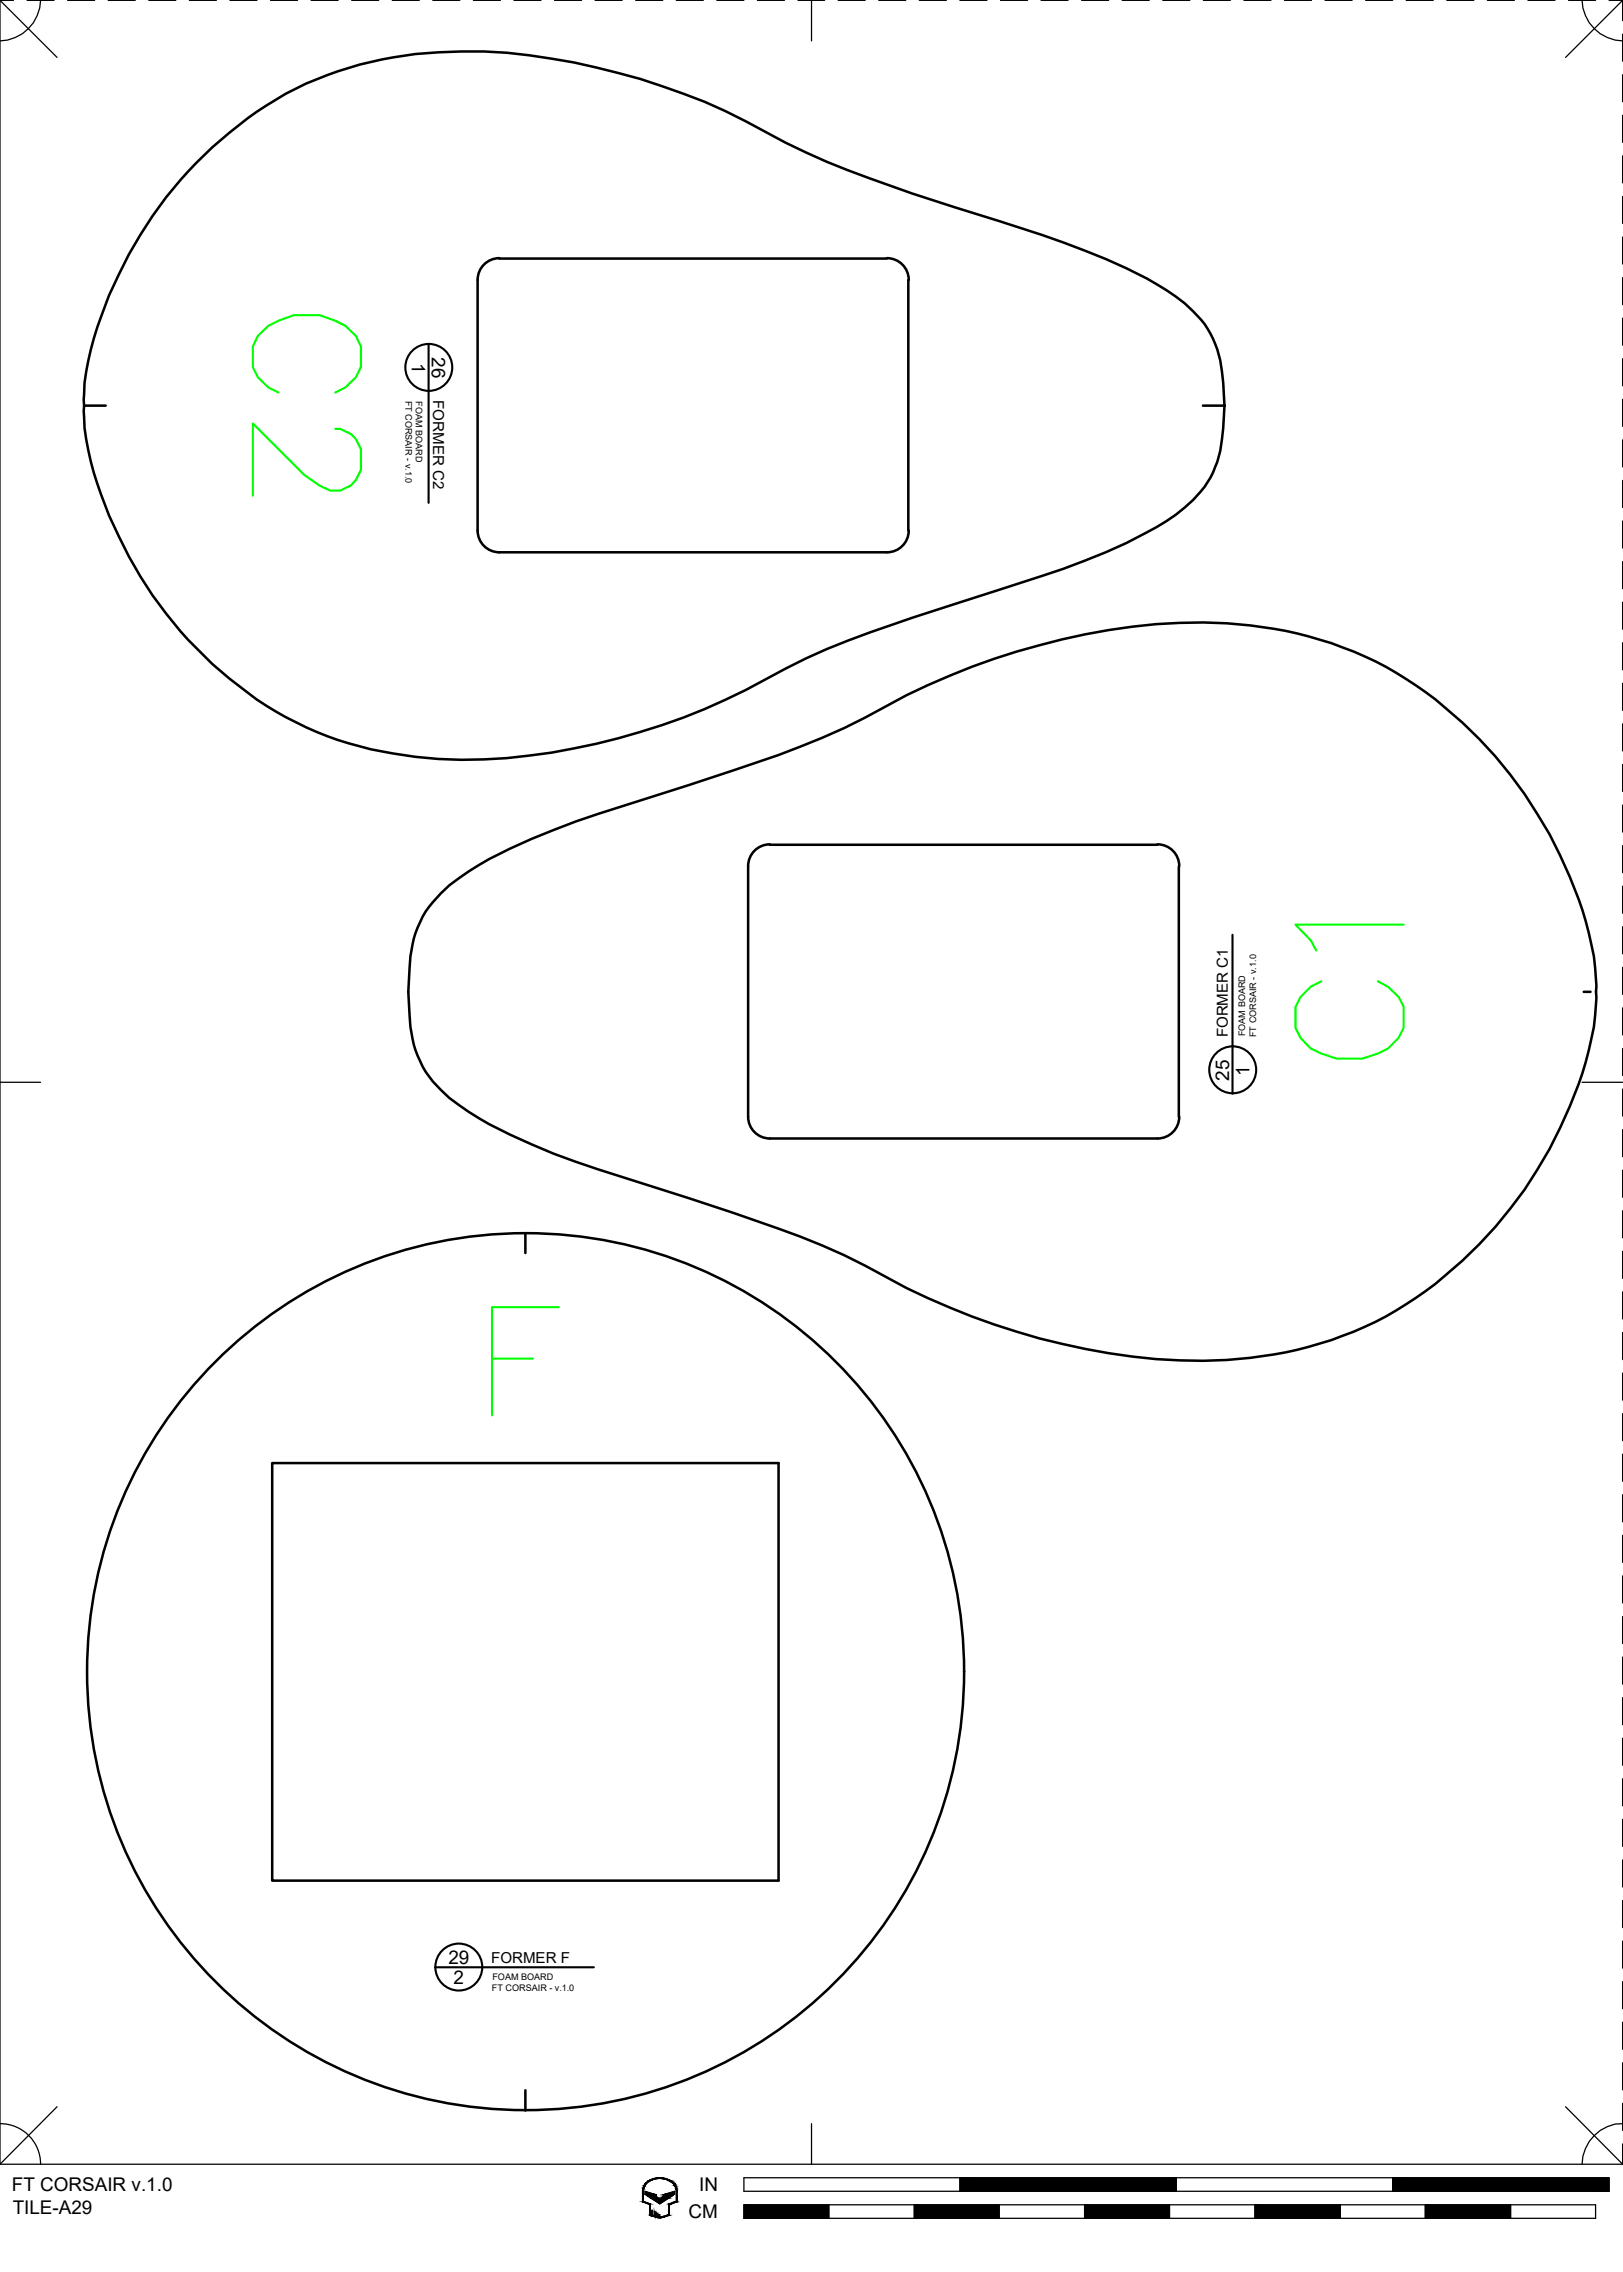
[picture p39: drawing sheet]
<svg xmlns="http://www.w3.org/2000/svg" width="190mm" height="267mm" viewBox="0 0 190 267" stroke-linecap="round" stroke-linejoin="round" font-family="sans-serif">
<defs><g id="words">
<text font-size="18.5" fill="#0f0" x="43.4" y="59.3" transform="rotate(-90 43.4 59.3)">C2</text>
<text font-size="18.5" x="165.8" y="125.6" transform="rotate(-90 165.8 125.6)">C1</text>
<g font-size="2.2">
<text x="50.7" y="41.9" transform="rotate(90 50.7 41.9)">26</text>
<text x="48.3" y="42.6" transform="rotate(90 48.3 42.6)">1</text>
<text x="144.3" y="126.8" transform="rotate(-90 144.3 126.8)">25</text>
<text x="146.7" y="126.3" transform="rotate(-90 146.7 126.3)">1</text>
<text x="52.6" y="230.5">29</text>
<text x="53.2" y="232.9">2</text>
<text x="1.4" y="257.2">FT CORSAIR v.1.0</text>
<text x="82.1" y="257.2">IN</text>
<text x="1.5" y="259.9">TILE-A29</text>
<text x="80.8" y="260.4">CM</text>
</g>
<g font-size="1.8">
<text x="50.9" y="47" transform="rotate(90 50.9 47)">FORMER C2</text>
<text x="144.1" y="121.8" transform="rotate(-90 144.1 121.8)">FORMER C1</text>
<text x="57.6" y="230.4">FORMER F</text>
</g>
<g font-size="1.1">
<text x="47.6" y="47" transform="rotate(90 47.6 47)">FT CORSAIR - v.1.0</text>
<text x="48.8" y="47.1" transform="rotate(90 48.8 47.1)">FOAM BOARD</text>
<text x="146.2" y="121.6" transform="rotate(-90 146.2 121.6)">FOAM BOARD</text>
<text x="147.4" y="121.7" transform="rotate(-90 147.4 121.7)">FT CORSAIR - v.1.0</text>
<text x="57.7" y="233.7">FT CORSAIR - v.1.0</text>
<text x="57.8" y="232.4">FOAM BOARD</text>
</g>
</g></defs>
<!-- layer: 01 CUT -->
<g fill="none" stroke="#000" stroke-width=".3">
<path d="M56.1 32.9v29.4M58.6 30.4h45.5M58.6 30.3a2.55 2.55 0 0 0-2.5 2.6M104.1 30.3a2.55 2.55 0 0 1 2.6 2.6M106.6 32.9v29.4M9.9 47.6h2.5M141.2 47.6h2.5a22 22 0 0 0-1.1-7.2l-.2-.6a13.2 13.2 0 0 0-5.5-5.7 59.6 59.6 0 0 0-12.1-5.6l-2.5-.9a517 517 0 0 1-20.2-6.7 84.2 84.2 0 0 1-14.6-6.7 75.3 75.3 0 0 0-17.5-6.3 63.3 63.3 0 0 0-18.6-1.8 41 41 0 0 0-26.5 11.2 49.1 49.1 0 0 0-14.8 26.3 28.1 28.1 0 0 0 1.8 14.4 49.2 49.2 0 0 0 18.2 24.1 40.1 40.1 0 0 0 18.7 6.7 61.9 61.9 0 0 0 21.2-1.5 77.6 77.6 0 0 0 22.2-8.8 72 72 0 0 1 9.9-4.2l10-3.4a213.9 213.9 0 0 0 17.7-6.1 36.1 36.1 0 0 0 9.3-5.2 11.2 11.2 0 0 0 4.3-8l.3-4M56.1 62.3a2.55 2.55 0 0 0 2.5 2.5M58.6 64.8h45.5M106.7 62.3a2.55 2.55 0 0 1-2.6 2.5M90.3 99.2h45.5M90.4 99.1a2.55 2.55 0 0 0-2.6 2.6"/>
<path d="M135.9 99.1a2.55 2.55 0 0 1 2.5 2.6M51.7 104.9a26.3 26.3 0 0 1 5.7-4.1 82.4 82.4 0 0 1 12.8-5.3 427.8 427.8 0 0 0 23.7-7.8 82 82 0 0 0 12.5-6.1 83.8 83.8 0 0 1 29.3-8.3 49.5 49.5 0 0 1 23.2 3.2 45.2 45.2 0 0 1 16.6 12.3 51.1 51.1 0 0 1 11.6 23.5 34.7 34.7 0 0 1 0 8.2 46.1 46.1 0 0 1-5.2 14.4 49.6 49.6 0 0 1-20.5 20.3 46.3 46.3 0 0 1-20.2 4.5 78 78 0 0 1-29.7-6.2l-5.1-2.3a82.3 82.3 0 0 0-15.1-7l-10.5-3.6-10.6-3.3a75.5 75.5 0 0 1-14-6 22.9 22.9 0 0 1-5.4-4.4 12.5 12.5 0 0 1-2.7-7.7 31.8 31.8 0 0 1 .5-9 11.2 11.2 0 0 1 3.1-5.3zM87.8 101.7v29.4a2.55 2.55 0 0 0 2.6 2.5M138.4 101.7v29.4M185.9 116.4h.8M90.3 133.6h45.5M138.4 131.1a2.55 2.55 0 0 1-2.5 2.5M61.7 144.8v2.3M31.9 171.7h59.5v49.1h-59.5zM61.7 245.4v2.3"/>
<circle cx="61.7" cy="196.2" r="51.5"/>
</g>
<!-- layer: 05 REFERENCE -->
<path d="M57.7 159.5h4.9M65.6 153.4h-7.9v12.7" fill="none" stroke="#0f0" stroke-width=".25"/>
<!-- layer: 23 NOTES -->
<g fill="none" stroke="#000" stroke-width=".25">
<path d="M50.3 40.4v18.6M51 230.9h18.7"/>
<circle cx="50.3" cy="43.1" r="2.75"/>
<circle cx="144.7" cy="125.6" r="2.75"/>
<circle cx="53.9" cy="230.9" r="2.75"/>
</g>
<!-- layer: 22 TILED -->
<g fill="#000" stroke="#000" stroke-width=".12">
<path d="M75.7 257.2l1.1 .4h-1.1zM76.4 258h2.1l-1.1 .7zM77 255.6h.8zM78 257.6l1.2-.4v.4zM77 260.3h.8l-.4 .1z"/>
<path d="M75.4 257.2l.1 1.2v-1.2zM75.4 257.2l.1 1.2h-.1z"/>
<path d="M75.4 258.4l.3 .1zM75.4 258.4l.3 .1z"/>
<path d="M75.5 256.9h.1zM75.5 256.9h.1z"/>
<path d="M75.5 256.9v.3l.1-.3zM75.5 256.9v.3h-.1z"/>
<path d="M75.6 256.6v.3l.1-.3zM75.6 256.6v.3h-.1z"/>
<path d="M75.6 256.6h.1zM75.6 256.6h.1z"/>
<path d="M75.4 258.5l1 .2-.7-.2zM75.4 258.5l1 .2h-.3z"/>
<path d="M75.7 256.4v.2l.1-.2zM75.7 256.4v.2h-.1z"/>
<path d="M75.8 256.3v.1l.1-.1zM75.8 256.3v.1h-.1z"/>
<path d="M75.9 256.2v.1l.1-.1zM75.8 256.3l.1-.1v.1z"/>
<path d="M76 256.1v.1l.2-.1zM76 256.1v.1h-.1z"/>
<path d="M76.1 256l.1 .1 .1-.1zM76.1 256l.1 .1h-.2z"/>
<path d="M76.1 258.7l.3 .1zM76.1 258.7l.3 .1z"/>
<path d="M76.3 258.8l.1 1.2v-1.2zM76.3 258.8l.1 1.2h-.1z"/>
<path d="M76.3 255.9v.1l.2-.1zM76.1 256l.2-.1v.1z"/>
<path d="M76.4 255.9h.2zM76.3 255.9h.2z"/>
<path d="M76.5 259.5l.1 .5v-.5zM76.5 259.5l.1 .5h-.1z"/>
<path d="M75.7 257.6h1.3zM75.7 257.6h1.3z"/>
<path d="M76.6 255.8v.1l.3-.1zM76.4 255.9l.2-.1v.1z"/>
<path d="M76.8 259.6l.1 .5v-.5zM76.8 259.6l.1 .5h-.1z"/>
<path d="M75.8 257.6l1.2 .2v-.2zM75.8 257.6l1.2 .2h-.9z"/>
<path d="M76.1 257.8l1.1 .2-.2-.2zM76.1 257.8l1.1 .2h-.8z"/>
<path d="M76.6 255.7h.5zM76.6 255.7l.3 .1h-.3z"/>
<path d="M77 259.8l.1 .4v-.4zM77 259.8l.1 .4h-.1z"/>
<path d="M76.7 255.7h.5zM76.6 255.7h.5z"/>
<path d="M77.3 260l.1 .2v-.2zM77.3 260l.1 .2h-.1z"/>
<path d="M77 255.6l1.1 .1-.3-.1zM76.7 255.7l.3-.1 1.1 .1z"/>
<path d="M77.6 255.7h.6zM77.6 255.7h.6z"/>
<path d="M77.7 255.7l.6 .1zM77.7 255.7l.6 .1z"/>
<path d="M78 255.8l.5 .1zM78 255.8l.5 .1z"/>
<path d="M78.3 255.9h.2zM78.3 255.9h.2z"/>
<path d="M78.3 255.9l.5 .1zM78.3 255.9l.5 .1z"/>
<path d="M78.5 258.8l.1 1.2v-1.2zM78.5 258.8l.1 1.2h-.1z"/>
<path d="M78.6 256l.3 .1-.1-.1zM78.6 256l.3 .1h-.2z"/>
<path d="M78.5 258.7l.1 .1 .2-.1zM78.5 258.7l.1 .1h-.1z"/>
<path d="M77.8 257.8l.7 .2 .3-.2zM77.8 257.8l.7 .2h-.9z"/>
<path d="M78.7 256.1l.3 .1-.1-.1zM78.7 256.1l.3 .1z"/>
<path d="M78.9 256.2l.2 .1zM78.9 256.2l.2 .1z"/>
<path d="M77.8 257.6l1 .2 .3-.2zM77.8 257.6l1 .2h-1z"/>
<path d="M79 256.3l.2 .1-.1-.1zM79 256.3l.2 .1z"/>
<path d="M79.1 256.4l.2 .2-.1-.2zM79.1 256.4l.2 .2h-.1z"/>
<path d="M78 257.6h1.2zM77.8 257.6h1.3z"/>
<path d="M79.2 256.6h.1zM79.2 256.6h.1z"/>
<path d="M79.2 256.6l.2 .3-.1-.3zM79.2 256.6l.2 .3h-.1z"/>
<path d="M79.3 256.9h.1zM79.3 256.9h.1z"/>
<path d="M79.3 256.9l.2 .3-.1-.3zM79.3 256.9l.2 .3h-.1z"/>
<path d="M79.4 257.2l.1 1.2v-1.2zM79.4 257.2l.1 1.2h-.1z"/>
<path d="M79.4 258.4l.1 .1zM79.2 258.5h.3z"/>
<path d="M78.8 258.7l.7-.2h-.3zM78.5 258.7l.7-.2-.4 .2z"/>
<path d="M87.3 258.8l10 1.6v-1.6zM87.3 258.8l10 1.6h-10z"/>
<path d="M107.3 258.8l10 1.6v-1.6zM107.3 258.8l10 1.6h-10z"/>
<path d="M127.3 258.8l10 1.6v-1.6zM127.3 258.8l10 1.6h-10z"/>
<path d="M112.7 255.6l25.4 1.6v-1.6zM112.7 255.6l25.4 1.6h-25.4z"/>
<path d="M147.3 258.8l10 1.6v-1.6zM147.3 258.8l10 1.6h-10z"/>
<path d="M167.3 258.8l10 1.6v-1.6zM167.3 258.8l10 1.6h-10z"/>
<path d="M163.5 255.6l25.4 1.6v-1.6zM163.5 255.6l25.4 1.6h-25.4z"/>
<path d="M76.3 260h.1zM76.3 260h.1z"/>
<path d="M76.5 260h.1zM76.5 260h.1z"/>
<path d="M76.3 260h.2zM76.3 260h.2z"/>
<path d="M76.3 260l.3 .1zM76.3 260l.3 .1zM76.3 260.1h.3zM76.3 260.1h.3z"/>
<path d="M76.3 260.1h.3zM76.3 260.1h.3z"/>
<path d="M76.3 260.1h.5zM76.3 260.1h.5z"/>
<path d="M76.8 260.1h.1zM76.8 260.1h.1z"/>
<path d="M76.4 260.1l.5 .1zM76.4 260.1l.5 .1z"/>
<path d="M76.5 260.2h.5zM76.5 260.2h.5z"/>
<path d="M77 260.2h.1zM77 260.2h.1z"/>
<path d="M76.7 260.2h.4zM76.7 260.2h.4z"/>
<path d="M76.8 260.2l.5 .1zM76.8 260.2l.5 .1z"/>
<path d="M77.3 260.2l.1 .1zM77.3 260.2l.1 .1z"/>
<path d="M76.9 260.3h.5zM76.9 260.3h.5z"/>
<path d="M77.5 260.3h.4zM77.4 260.3h.4z"/>
<path d="M78.5 260l.1 .1zM78.2 260.1h.4z"/>
<path d="M77.9 260.3l.7-.2h-.4zM77.5 260.3l.7-.2-.3 .2z"/>
</g>
<g fill="none" stroke="#000" stroke-width=".15">
<path d="M0 0h1.6M0 0v254M0 0l6.7 6.7M3.2 0h3.2M4.8 0a4.9 4.9 0 0 1-4.8 4.8M7.9 0h3.2M12.7 0h3.2M17.5 0h3.1M22.2 0h3.2M27 0h3.2M31.8 0h3.1M36.5 0h3.2"/>
<path d="M41.3 0h3.2M46 0h3.2M50.8 0h3.2M55.6 0h3.1M60.3 0h3.2M65.1 0h3.2M69.9 0h3.1M74.6 0h3.2M79.4 0h3.2M84.1 0h3.2M88.9 0h3.2M93.7 0h3.1"/>
<path d="M95.3 0v4.8M98.4 0h3.2M103.1 0h3.2M107.9 0h3.2M112.7 0h3.1M117.4 0h3.2M122.2 0h3.2M127 0h3.1M131.7 0h3.2M136.5 0h3.2M141.2 0h3.2M146 0h3.2"/>
<path d="M150.8 0h3.1M155.5 0h3.2M160.3 0h3.2M165.1 0h3.1M169.8 0h3.2M174.6 0h3.2M179.3 0h3.2M184.1 0h3.2M185.7 0a4.9 4.9 0 0 0 4.8 4.8M188.9 0h1.6M190.5 0v2.4M190.5 4v3.2"/>
<path d="M190.5 8.8v3.1M190.5 13.5v3.2M190.5 18.3v3.2M190.5 0l-6.7 6.7M190.5 23.1v3.1M190.5 27.8v3.2M190.5 32.6v3.2M190.5 37.3v3.2M190.5 42.1v3.2M190.5 46.9v3.1M190.5 51.6v3.2M190.5 56.4v3.2"/>
<path d="M190.5 61.2v3.1M190.5 65.9v3.2M190.5 70.7v3.2M190.5 75.4v3.2M190.5 80.2v3.2M190.5 85v3.1M190.5 89.7v3.2M190.5 94.5v3.2M190.5 99.3v3.1M190.5 104v3.2M190.5 108.8v3.2M190.5 113.6v3.1"/>
<path d="M190.5 118.3v3.2M0 127h4.8M185.7 127h4.8M190.5 123.1v3.2M190.5 127.8v3.2M190.5 132.6v3.2M190.5 137.4v3.1M190.5 142.1v3.2M190.5 146.9v3.2M190.5 151.7v3.1M190.5 156.4v3.2M190.5 161.2v3.2"/>
<path d="M190.5 165.9v3.2M190.5 170.7v3.2M190.5 175.5v3.1M190.5 180.2v3.2M190.5 185v3.2M190.5 189.8v3.1M190.5 194.5v3.2M190.5 199.3v3.2M190.5 204v3.2M190.5 208.8v3.2M190.5 213.6v3.1M190.5 218.3v3.2"/>
<path d="M190.5 223.1v3.2M190.5 227.9v3.1M190.5 232.6v3.2M190.5 237.4v3.2M0 254h190.5M0 249.3a4.7 4.7 0 0 1 4.8 4.7M6.7 247.3l-6.7 6.7M87.3 255.6h101.6v1.6h-101.6zM87.3 258.8h100v1.6h-100zM95.3 249.3v4.7M97.3 258.8v1.6M107.3 258.8v1.6"/>
<path d="M112.7 255.6v1.6M117.3 258.8v1.6M127.3 258.8v1.6M137.3 258.8v1.6M138.1 255.6v1.6M147.3 258.8v1.6M157.3 258.8v1.6M163.5 255.6v1.6M167.3 258.8v1.6M177.3 258.8v1.6M183.8 247.3l6.7 6.7M190.5 249.3a4.8 4.8 0 0 0-4.8 4.7"/>
<path d="M190.5 242.1v3.2M190.5 246.9v3.2M190.5 251.7v2.3"/>
</g>
<path d="M75.6 257.1a1.73 1.73 0 0 1 1.9-1.4 1.73 1.73 0 0 1 1.9 1.4v1.3l-.9 .3v1.3l-1.1 .3v-.3h-.1v.3l-.2-.1v-.4h-.1v.4h-.1v-.6h-.1v.5h-.2v-.6h-.1v.5h-.1v-1.3l-.9-.3v-1.2M75.7 257.2l1.3 .4v.2l.2 .2h.4l.2-.2v-.2l1.4-.4v.4l-1.8 1.1-1.7-1.1zM75.8 256.3a2.43 2.43 0 0 1 3.5 .3l.2 .6v1.3l-.9 .3v1.3l-1.2 .3-1.1-.3v-1.3l-.9-.3a2.64 2.64 0 0 1 .4-2.2z" fill="none" stroke="#000" stroke-width=".12"/>
<use href="#words"/>
</svg>
